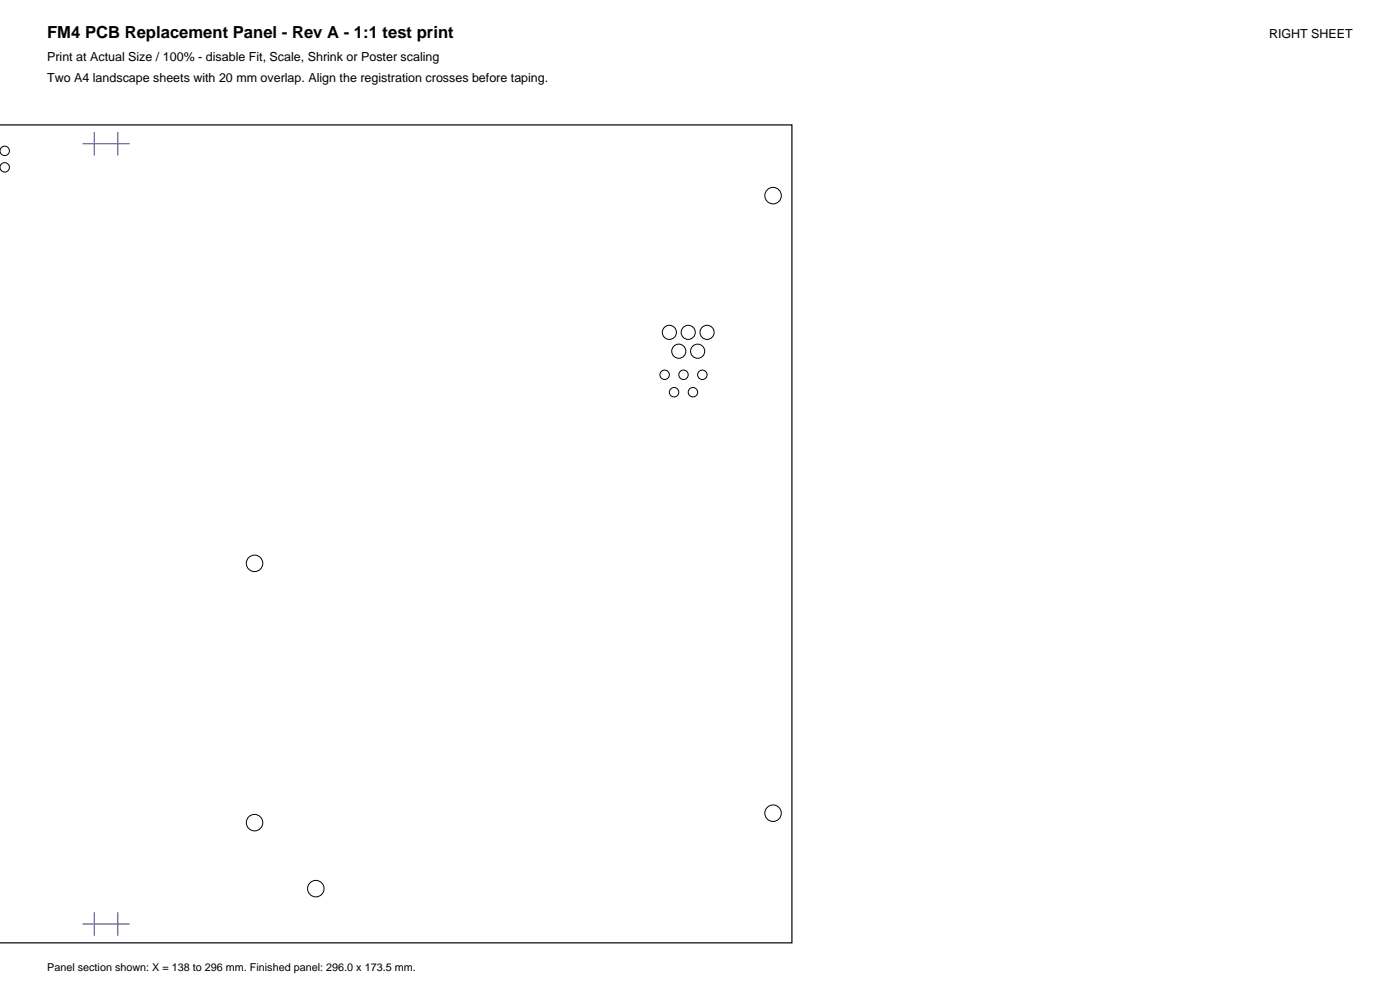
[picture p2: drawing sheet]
<svg xmlns="http://www.w3.org/2000/svg" width="297mm" height="210mm" viewBox="0 0 297 210" stroke-linecap="round" stroke-linejoin="round" font-family="sans-serif">
<defs><g id="words">
<text font-size="3.5" x="10" y="8">FM4 PCB Replacement Panel - Rev A - 1:1 test print</text>
<g font-size="2.6">
<text x="269.2" y="8">RIGHT SHEET</text>
<text x="10" y="13">Print at Actual Size / 100% - disable Fit, Scale, Shrink or Poster scaling</text>
<text x="10" y="17.5">Two A4 landscape sheets with 20 mm overlap. Align the registration crosses before taping.</text>
</g>
<text font-size="2.3" x="10" y="206">Panel section shown: X = 138 to 296 mm. Finished panel: 296.0 x 173.5 mm.</text>
</g></defs>
<path d="M-.1 26.5h168.1v173.5h-168" fill="none" stroke="#000" stroke-width=".25"/>
<g fill="none" stroke="#000" stroke-width=".21">
<circle cx="1" cy="32" r="1"/>
<circle cx="1" cy="35.5" r="1"/>
<circle cx="164" cy="41.5" r="1.75"/>
<circle cx="141" cy="79.5" r="1"/>
<circle cx="142" cy="70.5" r="1.5"/>
<circle cx="144" cy="74.5" r="1.5"/>
<circle cx="145" cy="79.5" r="1"/>
<circle cx="146" cy="70.5" r="1.5"/>
<circle cx="148" cy="74.5" r="1.5"/>
<circle cx="149" cy="79.5" r="1"/>
<circle cx="150" cy="70.5" r="1.5"/>
<circle cx="143" cy="83.2" r="1"/>
<circle cx="147" cy="83.2" r="1"/>
<circle cx="54" cy="119.5" r="1.75"/>
<circle cx="54" cy="174.5" r="1.75"/>
<circle cx="164" cy="172.5" r="1.75"/>
<circle cx="67" cy="188.5" r="1.75"/>
</g>
<path d="M17.5 30.5h10M20 28v5M25 28v5M17.5 196h10M20 193.5v5M25 193.5v5" fill="none" stroke="#3333b3" stroke-width=".21"/>
<use href="#words"/>
</svg>
